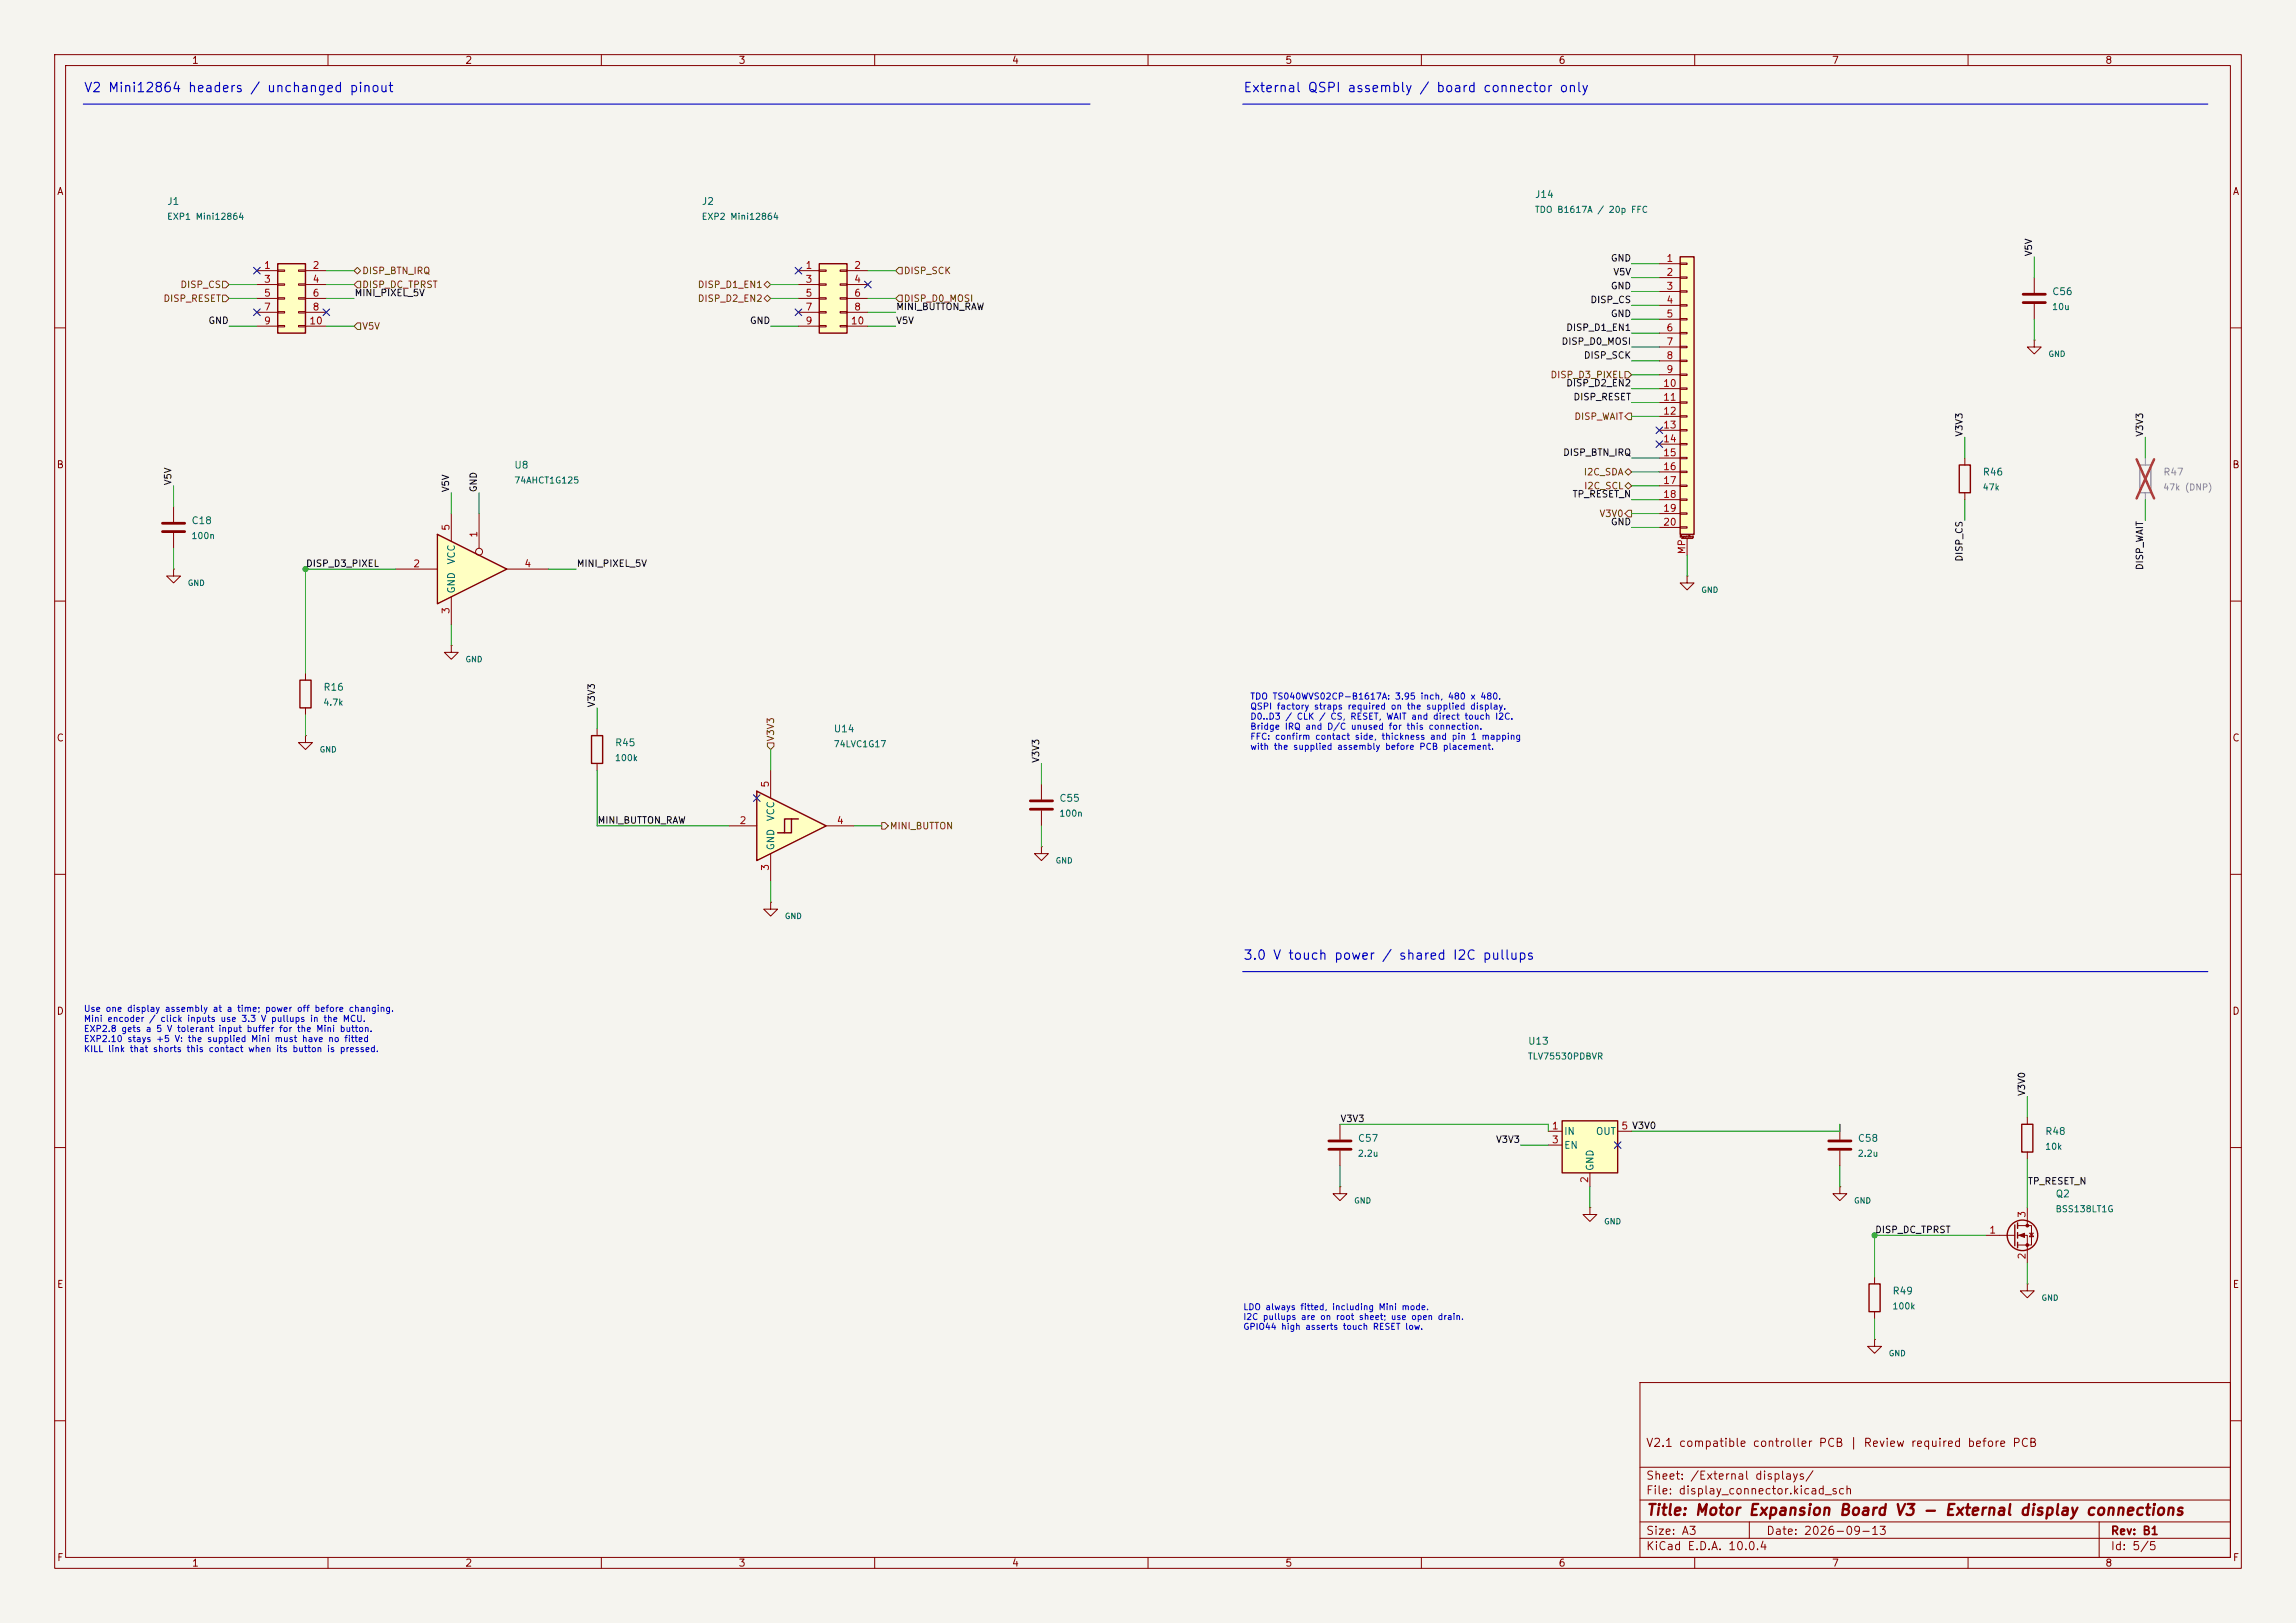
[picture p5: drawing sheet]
<svg xmlns="http://www.w3.org/2000/svg" width="420mm" height="297mm" viewBox="0 0 420 297" stroke-linecap="round" stroke-linejoin="round" font-family="sans-serif">
<defs><g id="words">
<text font-size="2" fill="#840000" x="301" y="277.8">Title: Motor Expansion Board V3 - External display connections</text>
<g font-size="1.7" fill="#0000c2">
<text x="15.2" y="17.3">V2 Mini12864 headers / unchanged pinout</text>
<text x="227.3" y="17.3">External QSPI assembly / board connector only</text>
<text x="227.3" y="176.1">3.0 V touch power / shared I2C pullups</text>
</g>
<g font-size="1.5" fill="#840000">
<text x="301" y="265.1">V2.1 compatible controller PCB | Review required before PCB</text>
<text x="301" y="273.8">File: display_connector.kicad_sch</text>
<text x="301" y="271.1">Sheet: /External displays/</text>
<text x="301" y="281.2">Size: A3</text>
<text x="323" y="281.2">Date: 2026-09-13</text>
<text x="386" y="281.2">Rev: B1</text>
<text x="301" y="284">KiCad E.D.A. 10.0.4</text>
<text x="386" y="284">Id: 5/5</text>
</g>
<g font-size="1.3" fill="#840000">
<text x="35" y="12">1</text>
<text x="85" y="12">2</text>
<text x="135" y="12">3</text>
<text x="185" y="12">4</text>
<text x="235" y="12">5</text>
<text x="285" y="12">6</text>
<text x="335" y="12">7</text>
<text x="385" y="12">8</text>
<text x="10.3" y="36">A</text>
<text x="408.3" y="36">A</text>
<text x="10.3" y="86">B</text>
<text x="408.2" y="86">B</text>
<text x="10.3" y="136">C</text>
<text x="408.2" y="136">C</text>
<text x="10.3" y="186">D</text>
<text x="408.2" y="186">D</text>
<text x="10.3" y="236">E</text>
<text x="408.3" y="236">E</text>
<text x="10.3" y="286">F</text>
<text x="35" y="287">1</text>
<text x="85" y="287">2</text>
<text x="135" y="287">3</text>
<text x="185" y="287">4</text>
<text x="235" y="287">5</text>
<text x="285" y="287">6</text>
<text x="335" y="287">7</text>
<text x="385" y="287">8</text>
<text x="408.3" y="286">F</text>
</g>
<g font-size="1.3" fill="#006464">
<text x="30.5" y="37.8">J1</text>
<text x="128.3" y="37.8">J2</text>
<text x="280.7" y="36.5">J14</text>
<text x="375.3" y="54.3">C56</text>
<text x="94" y="86.1">U8</text>
<text x="362.6" y="87.3">R46</text>
<text x="34.9" y="96.2">C18</text>
<text x="83.5" y="103.4" transform="rotate(-90 83.5 103.4)">VCC</text>
<text x="83.5" y="108.7" transform="rotate(-90 83.5 108.7)">GND</text>
<text x="59.1" y="126.7">R16</text>
<text x="112.4" y="136.9">R45</text>
<text x="152.4" y="134.3">U14</text>
<text x="193.7" y="147">C55</text>
<text x="141.9" y="155.7" transform="rotate(-90 141.9 155.7)">GND</text>
<text x="141.9" y="150.4" transform="rotate(-90 141.9 150.4)">VCC</text>
<text x="279.4" y="191.5">U13</text>
<text x="248.3" y="209.3">C57</text>
<text x="286" y="208">IN</text>
<text x="291.8" y="208">OUT</text>
<text x="339.7" y="209.3">C58</text>
<text x="374" y="208">R48</text>
<text x="286" y="210.5">EN</text>
<text x="291.8" y="214.4" transform="rotate(-90 291.8 214.4)">GND</text>
<text x="375.9" y="219.4">Q2</text>
<text x="346.1" y="237.2">R49</text>
</g>
<g font-size="1.3" fill="#a90000">
<text x="48.2" y="49.5">1</text>
<text x="48.2" y="52">3</text>
<text x="57.1" y="49.5">2</text>
<text x="57.1" y="52">4</text>
<text x="147.2" y="49.5">1</text>
<text x="147.2" y="52">3</text>
<text x="156.1" y="49.5">2</text>
<text x="156.1" y="52">4</text>
<text x="304.7" y="48.2">1</text>
<text x="304.7" y="50.8">2</text>
<text x="304.7" y="53.3">3</text>
<text x="48.2" y="54.6">5</text>
<text x="48.2" y="57.1">7</text>
<text x="48.2" y="59.7">9</text>
<text x="56.5" y="59.7">10</text>
<text x="57.1" y="54.6">6</text>
<text x="57.1" y="57.1">8</text>
<text x="147.2" y="54.6">5</text>
<text x="147.2" y="57.1">7</text>
<text x="147.2" y="59.7">9</text>
<text x="155.5" y="59.7">10</text>
<text x="156.1" y="54.6">6</text>
<text x="156.1" y="57.1">8</text>
<text x="304.7" y="55.9">4</text>
<text x="304.7" y="58.4">5</text>
<text x="304.7" y="60.9">6</text>
<text x="304.7" y="63.5">7</text>
<text x="304.1" y="71.1">10</text>
<text x="304.7" y="66">8</text>
<text x="304.7" y="68.6">9</text>
<text x="304.1" y="73.6">11</text>
<text x="304.1" y="76.2">12</text>
<text x="304.1" y="78.7">13</text>
<text x="304.1" y="81.3">14</text>
<text x="304.1" y="83.8">15</text>
<text x="304.1" y="86.3">16</text>
<text x="304.1" y="88.9">17</text>
<text x="304.1" y="91.4">18</text>
<text x="304.1" y="94">19</text>
<text x="82.5" y="97.2" transform="rotate(-90 82.5 97.2)">5</text>
<text x="87.6" y="98.5" transform="rotate(-90 87.6 98.5)">1</text>
<text x="304.1" y="96.5">20</text>
<text x="308.6" y="101.5" transform="rotate(-90 308.6 101.5)">MP</text>
<text x="75.5" y="104.1">2</text>
<text x="95.8" y="104.1">4</text>
<text x="82.5" y="112.5" transform="rotate(-90 82.5 112.5)">3</text>
<text x="140.9" y="144.2" transform="rotate(-90 140.9 144.2)">5</text>
<text x="135.2" y="151.1">2</text>
<text x="153" y="151.1">4</text>
<text x="140.9" y="159.5" transform="rotate(-90 140.9 159.5)">3</text>
<text x="283.8" y="207">1</text>
<text x="283.8" y="209.5">3</text>
<text x="296.5" y="207">5 V3V0</text>
<text x="290.8" y="216.6" transform="rotate(-90 290.8 216.6)">2</text>
<text x="363.8" y="226">1</text>
<text x="370.8" y="223" transform="rotate(-90 370.8 223)">3</text>
<text x="370.8" y="230.6" transform="rotate(-90 370.8 230.6)">2</text>
</g>
<text font-size="1.3" fill="#939391" x="395.6" y="87.3">R47</text>
<g font-size="1.2" fill="#0f0f0f">
<text x="372" y="47" transform="rotate(-90 372 47)">V5V</text>
<text x="294.6" y="48.1">GND</text>
<text x="294.6" y="53.2">GND</text>
<text x="295" y="50.7">V5V</text>
<text x="38" y="59.6">GND</text>
<text x="64.8" y="54.5">MINI_PIXEL_5V</text>
<text x="137.1" y="59.6">GND</text>
<text x="163.8" y="59.6">V5V</text>
<text x="163.8" y="57">MINI_BUTTON_RAW</text>
<text x="290.8" y="55.8">DISP_CS</text>
<text x="294.6" y="58.3">GND</text>
<text x="285.5" y="63.4">DISP_D0_MOSI</text>
<text x="286.4" y="60.8">DISP_D1_EN1</text>
<text x="289.6" y="65.9">DISP_SCK</text>
<text x="286.4" y="71">DISP_D2_EN2</text>
<text x="287.7" y="73.5">DISP_RESET</text>
<text x="285.8" y="83.7">DISP_BTN_IRQ</text>
<text x="359.3" y="80" transform="rotate(-90 359.3 80)">V3V3</text>
<text x="392.3" y="80" transform="rotate(-90 392.3 80)">V3V3</text>
<text x="31.6" y="88.9" transform="rotate(-90 31.6 88.9)">V5V</text>
<text x="82.4" y="90.2" transform="rotate(-90 82.4 90.2)">V5V</text>
<text x="87.5" y="90.2" transform="rotate(-90 87.5 90.2)">GND</text>
<text x="287.5" y="91.3">TP_RESET_N</text>
<text x="294.6" y="96.4">GND</text>
<text x="55.9" y="104">DISP_D3_PIXEL</text>
<text x="105.4" y="104">MINI_PIXEL_5V</text>
<text x="359.3" y="102.9" transform="rotate(-90 359.3 102.9)">DISP_CS</text>
<text x="392.3" y="104.4" transform="rotate(-90 392.3 104.4)">DISP_WAIT</text>
<text x="109.1" y="129.5" transform="rotate(-90 109.1 129.5)">V3V3</text>
<text x="190.4" y="139.7" transform="rotate(-90 190.4 139.7)">V3V3</text>
<text x="109.2" y="151">MINI_BUTTON_RAW</text>
<text x="370.7" y="200.7" transform="rotate(-90 370.7 200.7)">V3V0</text>
<text x="245.1" y="205.6">V3V3</text>
<text x="273.5" y="209.4">V3V3</text>
<text x="370.8" y="217.1">TP_RESET_N</text>
<text x="342.9" y="225.9">DISP_DC_TPRST</text>
</g>
<g font-size="1.2" fill="#725600">
<text x="32.9" y="53">DISP_CS</text>
<text x="66.2" y="50.5">DISP_BTN_IRQ</text>
<text x="66.2" y="53">DISP_DC_TPRST</text>
<text x="127.5" y="53">DISP_D1_EN1</text>
<text x="165.2" y="50.5">DISP_SCK</text>
<text x="29.8" y="55.5">DISP_RESET</text>
<text x="127.5" y="55.5">DISP_D2_EN2</text>
<text x="165.2" y="55.5">DISP_D0_MOSI</text>
<text x="66.2" y="60.6">V5V</text>
<text x="283.5" y="69.5">DISP_D3_PIXEL</text>
<text x="287.9" y="77.1">DISP_WAIT</text>
<text x="289.6" y="87.3">I2C_SDA</text>
<text x="289.7" y="89.8">I2C_SCL</text>
<text x="292.5" y="94.9">V3V0</text>
<text x="141.9" y="135.8" transform="rotate(-90 141.9 135.8)">V3V3</text>
<text x="162.7" y="152.1">MINI_BUTTON</text>
</g>
<g font-size="1.1" fill="#006464">
<text x="30.5" y="40.5">EXP1 Mini12864</text>
<text x="128.3" y="40.5">EXP2 Mini12864</text>
<text x="280.7" y="39.2">TDO B1617A / 20p FFC</text>
<text x="375.3" y="57">10u</text>
<text x="94" y="88.8">74AHCT1G125</text>
<text x="362.6" y="90">47k</text>
<text x="34.9" y="98.9">100n</text>
<text x="59" y="129.4">4.7k</text>
<text x="152.4" y="137">74LVC1G17</text>
<text x="112.4" y="139.6">100k</text>
<text x="193.7" y="149.7">100n</text>
<text x="279.4" y="194.2">TLV75530PDBVR</text>
<text x="248.3" y="211.9">2.2u</text>
<text x="339.7" y="211.9">2.2u</text>
<text x="374" y="210.7">10k</text>
<text x="375.9" y="222.1">BSS138LT1G</text>
<text x="346.1" y="239.9">100k</text>
</g>
<text font-size="1.1" fill="#939391" x="395.6" y="90">47k (DNP)</text>
<g font-size="1.1" fill="#0000c2">
<text x="228.6" y="128.3">TDO TS040WVS02CP-B1617A: 3.95 inch, 480 x 480.</text>
<text x="228.6" y="130.1">QSPI factory straps required on the supplied display.</text>
<text x="228.6" y="132">D0..D3 / CLK / CS, RESET, WAIT and direct touch I2C.</text>
<text x="228.6" y="133.8">Bridge IRQ and D/C unused for this connection.</text>
<text x="228.6" y="135.7">FFC: confirm contact side, thickness and pin 1 mapping</text>
<text x="228.6" y="137.5">with the supplied assembly before PCB placement.</text>
<text x="15.2" y="185.4">Use one display assembly at a time; power off before changing.</text>
<text x="15.2" y="187.3">Mini encoder / click inputs use 3.3 V pullups in the MCU.</text>
<text x="15.2" y="189.1">EXP2.8 gets a 5 V tolerant input buffer for the Mini button.</text>
<text x="15.2" y="191">EXP2.10 stays +5 V: the supplied Mini must have no fitted</text>
<text x="15.2" y="192.8">KILL link that shorts this contact when its button is pressed.</text>
<text x="227.3" y="240">LDO always fitted, including Mini mode.</text>
<text x="227.3" y="241.8">I2C pullups are on root sheet; use open drain.</text>
<text x="227.3" y="243.6">GPIO44 high asserts touch RESET low.</text>
</g>
<g font-size="1" fill="#006464">
<text x="374.6" y="65.5">GND</text>
<text x="34.3" y="107.5">GND</text>
<text x="311.1" y="108.7">GND</text>
<text x="85.1" y="121.4">GND</text>
<text x="58.4" y="137.9">GND</text>
<text x="193" y="158.3">GND</text>
<text x="143.5" y="168.4">GND</text>
<text x="247.6" y="220.5">GND</text>
<text x="339.1" y="220.5">GND</text>
<text x="293.3" y="224.3">GND</text>
<text x="373.3" y="238.3">GND</text>
<text x="345.4" y="248.4">GND</text>
</g>
<text font-size=".4" fill="#840000" x="307.2" y="98.5">Mounting</text>
</g></defs>
<path d="M0 0h420v297h-420z" fill="#f5f4ef" stroke="#f5f4ef" stroke-width=".18"/>
<g fill="none" stroke="#840000" stroke-width=".18">
<path d="M10 10h400v277h-400zM12 12h396v273h-396zM60 10v2M110 10v2M160 10v2M210 10v2M260 10v2M310 10v2M360 10v2M10 60h2M408 60h2M31.7 92.7v2.8"/>
<path d="M31.7 97.5v2.8M10 110h2M31.7 104.1v1.3h1.3l-1.3 1.3-1.2-1.3h1.2M31.7 104.1h.1M408 110h2M55.9 134.6v1.3h1.2l-1.2 1.3-1.3-1.3h1.3M55.9 134.6h.1M55.9 123.2v1.3M55.9 129.5v1.3M109.2 133.4v1.2M109.2 139.7v1.3M10 160h2"/>
<path d="M408 160h2M10 210h2M336.5 217.2v1.2h1.3l-1.3 1.3-1.2-1.3h1.2M336.5 217.2h.1M336.5 205.7v2.8M336.5 210.6v2.8M408 210h2M290.8 221v1.2h1.3l-1.3 1.3-1.2-1.3h1.2M290.8 221h.1M363.2 226.1h5.4M369.1 224.3h2.5v3.5h-2.5M369.1 226.1h1.7v5"/>
<path d="M370.8 221v3.3M371.2 225.7h.8M371.6 225.7l.4 .6h-.8zM300 253h108v32h-108zM10 260h2M300 278.5h108M300 274.5h108M300 268.5h108M320 278.5v3M384 278.5v6.5M408 260h2M60 285v2"/>
<path d="M110 285v2M160 285v2M210 285v2M260 285v2M300 281.5h108M310 285v2M360 285v2"/>
</g>
<path d="M29.7 95.8h4.1M29.7 97.3h4.1M334.5 208.8h4.1M334.5 210.3h4.1" fill="none" stroke="#840000" stroke-width=".51"/>
<g fill="none" stroke="#840000" stroke-width=".25">
<path d="M54.9 124.5h2v5h-2zM108.2 134.6h2v5.1h-2zM368.6 224.2v3.8M369.1 223.8v1M369.1 225.6v1M369.1 227.3v1"/>
<circle cx="370" cy="226.1" r="2.79"/>
</g>
<path d="M391.4 85.1h2v5.1h-2z" fill="none" stroke="#9c9b98" stroke-width=".25"/>
<path d="M392.4 83.8v1.3M392.4 90.2v1.2" fill="none" stroke="#9c9b98" stroke-width=".18"/>
<path d="M390.8 84l3.2 7.2M394 84l-3.2 7.2" fill="none" stroke="#e12e31" stroke-width=".46"/>
<g fill="#840000" stroke="#840000" stroke-width=".18">
<path d="M369.3 226.1l1-.4v.7z"/>
<circle cx="370.8" cy="224.3" r=".25"/>
<circle cx="370.8" cy="227.8" r=".25"/>
</g>
<g fill="#ffffc2">
<path d="M138.4 144.8l12.7 6.3-12.7 6.4z"/>
<path d="M143.5 149.9h1.3l-2.6 2.5h1.3z"/>
<path d="M144.8 149.9h1.2l-2.5 2.5h1.3z"/>
</g>
<path d="M138.4 144.8l12.7 6.3-12.7 6.4zM144.8 149.9h-1.3v2.5h-1.3M146 149.9h-1.2v2.5h-1.3M369.8 205.7h2.1v5.1h-2.1z" fill="none" stroke="#840000" stroke-width=".25"/>
<path d="M308.6 105.4v1.3h1.3l-1.3 1.3-1.3-1.3h1.3M308.6 105.4h.1M133.3 151.1h5.1M141 141v5.1M141 156.2v5.1M151.1 151.1h5.1M370.8 204.5v1.2M370.8 210.8v1.3" fill="none" stroke="#840000" stroke-width=".18"/>
<path d="M80 97.8l12.7 6.3-12.7 6.4z" fill="#ffffc2"/>
<path d="M80 97.8l12.7 6.3-12.7 6.4z" fill="none" stroke="#840000" stroke-width=".25"/>
<g fill="none" stroke="#840000" stroke-width=".18">
<path d="M372.1 62.2v1.3h1.3l-1.3 1.3-1.3-1.3h1.3M372.1 62.2h.1M82.5 94v5.1M87.6 94v6.3M72.4 104.1h7.6M82.5 109.2v5.1M92.7 104.1h7.6M141 165.1v1.3h1.2l-1.2 1.2-1.3-1.2h1.3M141 165.1h.1M245.1 217.2v1.2h1.3l-1.3 1.3-1.3-1.3h1.3M245.1 217.2h.1M245.1 205.7v2.8"/>
<path d="M245.1 210.6v2.8"/>
<circle cx="87.6" cy="101" r=".63"/>
</g>
<path d="M243.1 208.8h4M243.1 210.3h4" fill="none" stroke="#840000" stroke-width=".51"/>
<path d="M307.3 47h2.6v50.8h-2.6z" fill="#ffffc2"/>
<path d="M307.3 47h2.6v50.8h-2.6z" fill="none" stroke="#840000" stroke-width=".25"/>
<g fill="none" stroke="#840000" stroke-width=".18">
<path d="M303.5 48.3h3.8M303.5 50.8h3.8M303.5 53.3h3.8M303.5 55.9h3.8M303.5 58.4h3.8M307.3 48.1h1.3v.3h-1.3zM307.3 50.7h1.3v.2h-1.3zM307.3 53.2h1.3v.3h-1.3zM307.3 55.8h1.3v.2h-1.3zM307.3 58.3h1.3v.2h-1.3zM303.5 61h3.8M303.5 63.5h3.8"/>
<path d="M303.5 66h3.8M303.5 68.6h3.8M303.5 71.1h3.8M303.5 73.7h3.8M303.5 76.2h3.8M303.5 78.7h3.8M307.3 60.8h1.3v.3h-1.3zM307.3 63.4h1.3v.2h-1.3zM307.3 65.9h1.3v.3h-1.3zM307.3 68.5h1.3v.2h-1.3zM307.3 71h1.3v.2h-1.3zM307.3 73.5h1.3v.3h-1.3z"/>
<path d="M307.3 76.1h1.3v.2h-1.3zM307.3 78.6h1.3v.3h-1.3zM303.5 81.3h3.8M303.5 83.8h3.8M303.5 86.4h3.8M303.5 88.9h3.8M303.5 91.4h3.8M303.5 94h3.8M303.5 96.5h3.8M307.3 81.2h1.3v.2h-1.3zM307.3 83.7h1.3v.2h-1.3zM307.3 86.2h1.3v.3h-1.3z"/>
<path d="M307.3 88.8h1.3v.2h-1.3zM307.3 91.3h1.3v.3h-1.3zM307.3 93.9h1.3v.2h-1.3zM307.3 96.4h1.3v.2h-1.3zM307.6 98.6h2M308.6 98.6v3M370.8 234.9v1.3h1.3l-1.3 1.3-1.2-1.3h1.2M370.8 234.9h.1"/>
</g>
<path d="M149.9 48.3h5v12.7h-5z" fill="#ffffc2"/>
<path d="M149.9 48.3h5v12.7h-5zM358.4 85.1h2v5.1h-2zM341.9 234.9h2v5.1h-2z" fill="none" stroke="#840000" stroke-width=".25"/>
<g fill="none" stroke="#840000" stroke-width=".18">
<path d="M146 49.5h3.9M146 52.1h3.9M146 54.6h3.9M146 57.2h3.9M146 59.7h3.9M149.9 49.4h1.2v.3h-1.2zM149.9 51.9h1.2v.3h-1.2zM149.9 54.5h1.2v.2h-1.2zM149.9 57h1.2v.3h-1.2zM149.9 59.6h1.2v.2h-1.2zM153.7 49.4h1.2v.3h-1.2zM153.7 51.9h1.2v.3h-1.2z"/>
<path d="M153.7 54.5h1.2v.2h-1.2zM153.7 57h1.2v.3h-1.2zM153.7 59.6h1.2v.2h-1.2zM154.9 49.5h3.8M154.9 52.1h3.8M154.9 54.6h3.8M154.9 57.2h3.8M154.9 59.7h3.8M372.1 50.8v2.8M372.1 55.6v2.8M359.4 83.8v1.3M359.4 90.2v1.2"/>
<path d="M82.5 118.1v1.3h1.3l-1.3 1.3-1.2-1.3h1.2M82.5 118.1h.1M190.5 143.5v2.8M190.5 148.3v2.8M342.9 233.7v1.2M342.9 245.1v1.3h1.3l-1.3 1.2-1.3-1.2h1.3M342.9 245.1h.1M342.9 240v1.3"/>
</g>
<path d="M370.1 53.8h4M370.1 55.4h4M188.5 146.6h4M188.5 148.1h4" fill="none" stroke="#840000" stroke-width=".51"/>
<path d="M50.8 48.3h5.1v12.7h-5.1z" fill="#ffffc2"/>
<path d="M50.8 48.3h5.1v12.7h-5.1z" fill="none" stroke="#840000" stroke-width=".25"/>
<g fill="none" stroke="#840000" stroke-width=".18">
<path d="M47 49.5h3.8M47 52.1h3.8M47 54.6h3.8M47 57.2h3.8M47 59.7h3.8M50.8 49.4h1.3v.3h-1.3zM50.8 51.9h1.3v.3h-1.3zM50.8 54.5h1.3v.2h-1.3zM50.8 57h1.3v.3h-1.3zM50.8 59.6h1.3v.2h-1.3zM54.6 49.4h1.3v.3h-1.3zM54.6 51.9h1.3v.3h-1.3z"/>
<path d="M54.6 54.5h1.3v.2h-1.3zM54.6 57h1.3v.3h-1.3zM54.6 59.6h1.3v.2h-1.3zM55.9 49.5h3.8M55.9 52.1h3.8M55.9 54.6h3.8M55.9 57.2h3.8M55.9 59.7h3.8M190.5 154.9v1.3h1.3l-1.3 1.3-1.3-1.3h1.3M190.5 154.9h.1"/>
</g>
<path d="M285.7 205.1h10.2v9.5h-10.2z" fill="#ffffc2"/>
<path d="M285.7 205.1h10.2v9.5h-10.2z" fill="none" stroke="#840000" stroke-width=".25"/>
<path d="M283.2 207h2.5M283.2 209.6h2.5M290.8 214.6v2.6M295.9 207h2.5" fill="none" stroke="#840000" stroke-width=".18"/>
<g fill="none" stroke="#725600" stroke-width=".18">
<path d="M40.7 51.5h.6l.6 .6-.6 .6h-.6zM40.7 54h.6l.6 .6-.6 .6h-.6zM64.8 49.5l.6-.6 .6 .6-.6 .6zM64.8 52.1l.6-.6h.6v1.2h-.6zM64.8 59.7l.6-.6h.6v1.2h-.6zM139.8 54.6l.6-.6 .6 .6-.6 .6zM139.8 52.1l.6-.6 .6 .6-.6 .6zM163.8 49.5l.6-.6h.6v1.2h-.6zM163.8 54.6l.6-.6h.6v1.2h-.6zM297.2 68h.6l.6 .6-.6 .6h-.6zM297.2 76.2l.6-.6h.6v1.2h-.6zM297.2 94l.6-.6h.6v1.2h-.6z"/>
<path d="M297.2 86.4l.6-.6 .6 .6-.6 .6zM297.2 88.9l.6-.6 .6 .6-.6 .6zM140.4 136h1.2v.6l-.6 .6-.6-.6zM161.3 150.5h.6l.6 .6-.6 .6h-.6z"/>
</g>
<path d="M15.2 19.1h184.2M227.3 19.1h176.6M227.3 177.8h176.6" fill="none" stroke="#0000c2" stroke-width=".2"/>
<g fill="none" stroke="#009600" stroke-width=".18">
<path d="M41.9 54.6h5.1M41.9 59.7h5.1M41.9 52.1h5.1M59.7 54.6h5.1M59.7 49.5h5.1M59.7 59.7h5.1M59.7 52.1h5.1M141 54.6h5M141 59.7h5M141 52.1h5M158.7 54.6h5.1M158.7 49.5h5.1"/>
<path d="M158.7 57.2h5.1M158.7 59.7h5.1M298.4 48.3h5.1M298.4 50.8h5.1M298.4 53.3h5.1M298.4 58.4h5.1M298.4 55.9h5.1M372.1 47v3.8M372.1 58.4v3.8M298.4 71.1h5.1M298.4 61h5.1M298.4 63.5h5.1"/>
<path d="M298.4 66h5.1M298.4 68.6h5.1M298.4 73.7h5.1M298.4 76.2h5.1M31.7 88.9v3.8M82.5 90.2v3.8M87.6 90.2v3.8M298.4 96.5h5.1M298.4 94h5.1M298.4 83.8h5.1M298.4 86.4h5.1M298.4 88.9h5.1"/>
<path d="M298.4 91.4h5.1M359.4 80v3.8M359.4 91.4v3.9M392.4 80v3.8M392.4 91.4v3.9M31.7 100.3v3.8M72.4 104.1h-16.5v19.1M82.5 114.3v3.8M100.3 104.1h5.1M308.6 101.6v3.8M55.9 130.8v3.8M109.2 129.5v3.9"/>
<path d="M141 137.2v3.8M190.5 139.7v3.8M109.2 141v10.1h24.1M156.2 151.1h5.1M190.5 151.1v3.8M141 161.3v3.8M245.1 205.7h38.1v1.3M245.1 213.4v3.8M278.1 209.6h5.1M290.8 217.2v3.8M336.5 205.7v1.3h-38.1M336.5 213.4v3.8"/>
<path d="M370.8 200.7v3.8M370.8 212.1v8.9M363.2 226.1h-20.3v7.6M370.8 231.1v3.8M342.9 241.3v3.8"/>
</g>
<g fill="none" stroke="#000084" stroke-width=".18">
<path d="M46.4 56.5l1.2 1.3M46.4 48.9l1.2 1.2M47.6 56.5l-1.2 1.3M47.6 48.9l-1.2 1.2M59.1 56.5l1.2 1.3M60.3 56.5l-1.2 1.3M145.4 56.5l1.3 1.3M145.4 48.9l1.3 1.2M146.7 56.5l-1.3 1.3M146.7 48.9l-1.3 1.2M158.1 51.5l1.3 1.2M159.4 51.5l-1.3 1.2"/>
<path d="M302.9 78.1l1.2 1.2M304.1 78.1l-1.2 1.2M302.9 80.7l1.2 1.2M304.1 80.7l-1.2 1.2M137.8 145.4l1.2 1.3M139 145.4l-1.2 1.3M295.3 208.9l1.2 1.3M296.5 208.9l-1.2 1.3"/>
</g>
<g fill="#009600" stroke="#009600" stroke-width=".18">
<circle cx="55.9" cy="104.1" r=".46"/>
<circle cx="342.9" cy="226.1" r=".46"/>
</g>
<use href="#words"/>
</svg>
